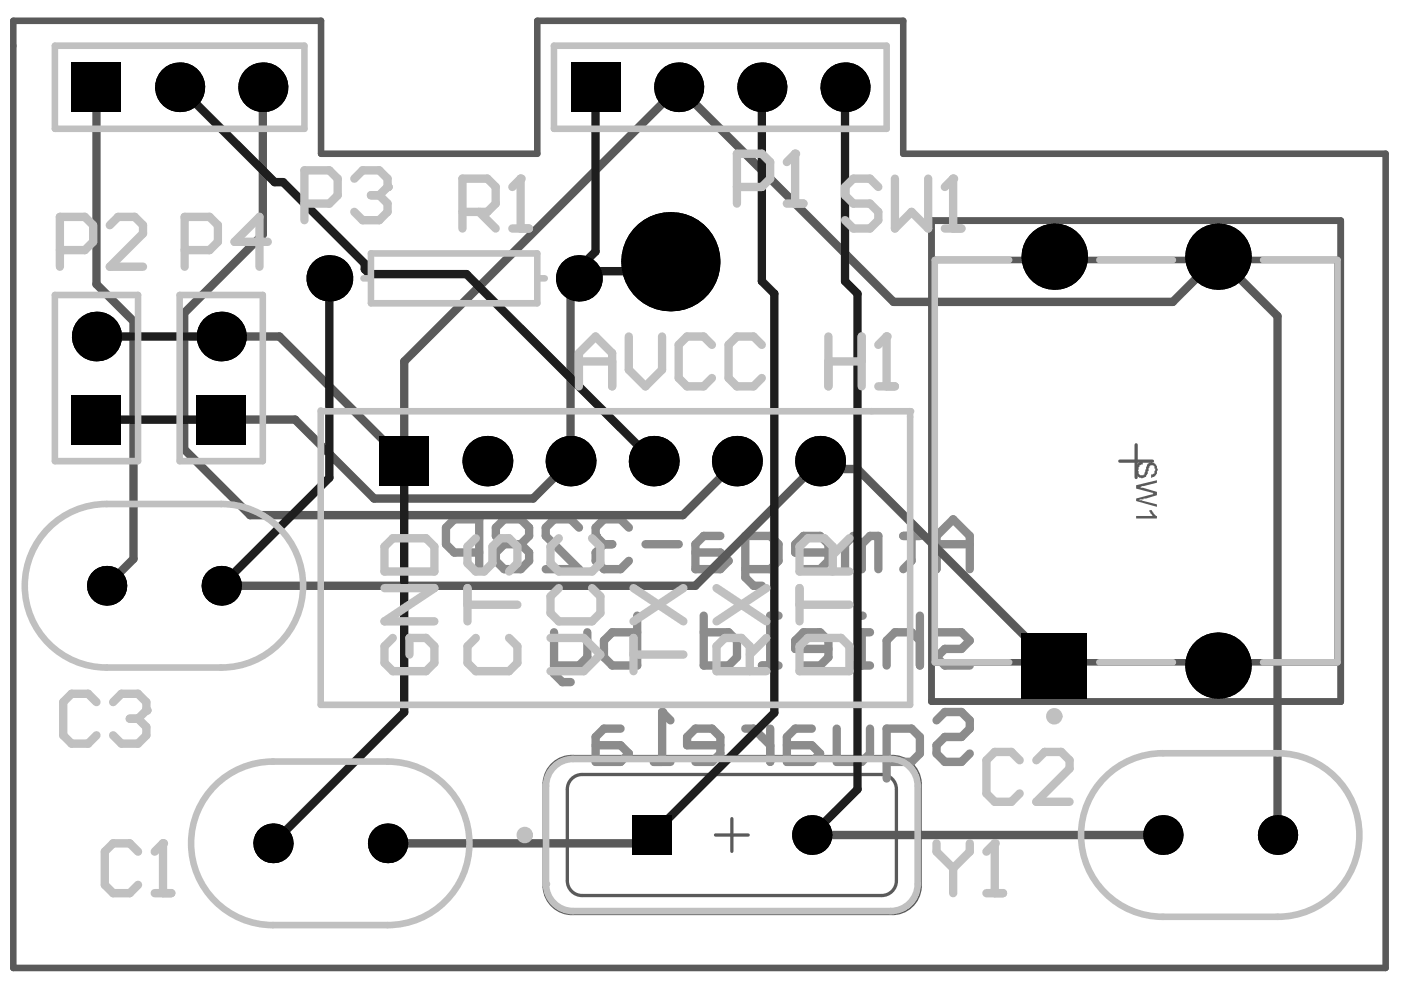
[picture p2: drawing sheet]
<svg xmlns="http://www.w3.org/2000/svg" width="297mm" height="210mm" viewBox="0 0 297 210" stroke-linecap="round" stroke-linejoin="round" font-family="sans-serif">
<path d="M151.7 177h6.9M155.2 173.6v6.9" fill="none" stroke="#5a5a5a" stroke-width=".7"/>
<path d="M121.5 160.2h67.3a6.1 6.1 0 0 1 6.5 5.7v22.2a6.1 6.1 0 0 1-6.3 5.8M121.6 160.2a6.1 6.1 0 0 0-6.4 5.7v22.2a6.1 6.1 0 0 0 6.3 5.8h67.3" fill="none" stroke="#5a5a5a" stroke-width=".35"/>
<circle cx="115.8" cy="187.4" r=".35" fill="#5a5a5a"/>
<path d="M237.4 97.8h7M240.9 94.3v6.9M117.4 162.6a5.7 5.7 0 0 1 4.1-1.7h67.3a5.7 5.7 0 0 1 5.8 5.7v20.8a5.7 5.7 0 0 1-5.8 5.8h-67.3a5.7 5.7 0 0 1-5.7-5.8v-20.8a5.7 5.7 0 0 1 1.6-4zM121 165.4a3.1 3.1 0 0 1 2.4-1.2h63.5a3.1 3.1 0 0 1 3.2 3.1v19.5a3.1 3.1 0 0 1-3.2 3.1h-63.5a3.1 3.1 0 0 1-3.1-3.1v-19.5l.1-.7z" fill="none" stroke="#5a5a5a" stroke-width=".7"/>
<path d="M197.5 46.8h86.8v101.9h-86.8z" fill="none" stroke="#5a5a5a" stroke-width="1.4"/>
<g fill="#5a5a5a">
<path d="M240.9 98.7h.2a.95 .95 0 0 1 1-.8l.2-.1v.7l-.7 .2-.2 .8-.2 .2 .2 .2a.76 .76 0 0 0 .3 .8 .76 .76 0 0 0 .8 .1l.5-1.4a1.15 1.15 0 0 1 .5-1.1v-.2h.4l.2-.2h.1v.2h.4a1.78 1.78 0 0 1 .7 2.1l-.2 .6-.3 .1v.2l-.7 .2v-.7l.7-.2v-.5l.1-.2-.1-.9a.88 .88 0 0 0-1.1 0v.4h-.2v.7h-.1v.5l-.2 .4h-.2v.3h-.2a1.21 1.21 0 0 1-1.4 .1 1.21 1.21 0 0 1-.5-1.3z"/>
<path d="M240.9 102.9l4.4-1.1v.6l-3.2 .7-.2 .1h-.5l3.9 1.1v.7l-2.3 .7h-.5v.2h-.7l-.4 .2h.7l.2 .1 3 .7v.6l-4.4-1.3v-.5l3.9-1.1-3.9-1z"/>
<path d="M240.9 109.4h3.5l-.2-.4-.3-.1v-.4h-.2v-.3h.5l.2 .5h.2l.5 .7h.2v.5h-4.4z"/>
</g>
<path d="M2.8 4.4h65.3v28.2h45.8v-28.2h77.6v28.2h102.3v172.6h-291zM197.5 46.8h86.8v101.9h-86.8zM198.2 55.1h85.4v85.3h-85.4z" fill="none" stroke="#5a5a5a" stroke-width="1.4"/>
<path d="M133.3 111.9l-1.7-1.8h-3.6l-1.7 1.8v1.7M136.9 115.4h7M152.7 113.6h-3.5l-1.8 1.8v5.3h5.3l1.8-1.8-1.8-1.7h-5.3M175.6 117.2h-7v-1.8l1.8-1.8h3.5l1.7 1.8v3.5l-1.7 1.8h-3.5M182.7 115.4l1.8-1.8h1.7v7.1M182.7 115.4v5.3M182.7 115.4l-1.8-1.8-1.7 1.8v5.3M191.5 113.6h3.5M193.3 111.9v7l-1.8 1.8M198.6 115.4h7M158 120.7h5.3l1.8-1.8v-3.5l-1.8-1.8h-5.3v8.8l1.8 1.8h1.7M198.6 120.7v-7.1l3.5-3.5 3.5 3.5v7.1" fill="none" stroke="#8c8c8c" stroke-width="1.8"/>
<circle cx="126.3" cy="113.6" r=".89" fill="#8c8c8c"/>
<g fill="none" stroke="#8c8c8c" stroke-width="1.8">
<path d="M101.6 117.2h-5.3l-1.7-1.8v-3.5l1.7-1.8h5.3v10.6M106.9 115.4h3.5M106.9 115.4l-1.8 1.8v1.7l1.8 1.8h3.5l1.8-1.8v-1.7l-1.8-1.8M106.9 115.4l-1.8-1.8v-1.7l1.8-1.8h3.5l1.8 1.8v1.7l-1.8 1.8M122.8 111.9l-1.8-1.8h-3.5l-1.8 1.8v1.7l7.1 7.1h-7.1M126.3 113.6l1.7 1.8M128 115.4h1.8M128 115.4l-1.7 1.8v1.7l1.7 1.8h3.6l1.7-1.8M184.5 134.1h-1.8v7M195 135.8l-1.7-1.7h-3.6l-1.7 1.7v5.3M195 130.5v10.6M198.6 134.1h5.3l1.7 1.7-1.7 1.8h-3.6l-1.7 1.7 1.7 1.8h5.3"/>
<path d="M180.9 141.1h3.6"/>
</g>
<circle cx="182.7" cy="130.5" r=".89" fill="#8c8c8c"/>
<g fill="none" stroke="#8c8c8c" stroke-width="1.8">
<path d="M117.5 134.1v8.8l1.7 1.7h1.8M124.5 134.1v5.2l-1.7 1.8h-5.3M135.1 130.5v10.6h-5.3l-1.8-1.8v-3.5l1.8-1.7h5.3M149.2 130.5v10.6h5.3l1.8-1.8v-3.5l-1.8-1.7h-5.3M165.1 130.5h-1.8v10.6M175.6 137.6h-7v-1.8l1.8-1.7h3.5l1.7 1.7v3.5l-1.7 1.8h-3.5M140.4 151v10.5M152.7 158h-7v-1.7l1.7-1.8h3.6l1.7 1.8v3.5l-1.7 1.7h-3.6M158 154.5h1.8l3.5 3.5M161.5 141.1h3.6M163.3 154.5v7M172.1 154.5h-3.5l-1.8 1.8v5.2h5.3l1.8-1.7-1.8-1.8h-5.3"/>
<path d="M177.4 154.5v7h5.3l1.8-1.7v-5.3M198.6 152.7l1.7-1.7h3.6l1.7 1.7v1.8l-1.7 1.8h-3.6l-1.7 1.7v1.8l1.7 1.7h3.6l1.7-1.7M138.6 161.5h3.6M188 161.5h5.3l1.7-1.7v-3.5l-1.7-1.8h-5.3v10.6"/>
</g>
<circle cx="140.4" cy="151" r=".89" fill="#8c8c8c"/>
<path d="M131.6 154.5h-3.6l-1.7 1.8v5.2h5.3l1.7-1.7-1.7-1.8h-5.3M140.4 151l1.8 1.7" fill="none" stroke="#8c8c8c" stroke-width="1.8"/>
<path d="M20.5 18.5v41.8l7.8 7.8v50.4l-5.7 5.7M55.7 18.5v31.2l-16.6 16.7v28.9l13.9 13.9h91.8l11.4-11.4M122.7 59v2.2l-1.7 1.7v34.9l-8 7.9h-33.7l-16.7-16.7h-15.7M46.9 71.3h12.4l26.4 26.5v-21.2l58.2-58.1 45.5 45.5h59.3l9.5-9.6 12.7 12.6v110M46.9 124.2h100.5l26.5-26.4 1.6 1.6h6.3l41.7 41.7M138.2 177l-1.7 1.8h-54.3M172.1 177h74.5" fill="none" stroke="#5a5a5a" stroke-width="1.8"/>
<g fill="#000">
<path d="M15.2 13.3h10.5v10.4h-10.5z" fill-rule="evenodd"/>
<path d="M15.2 13.3h10.5v10.4h-10.5z" fill-rule="evenodd"/>
<path d="M121.1 13.3h10.4v10.4h-10.4z" fill-rule="evenodd"/>
<path d="M121.1 13.3h10.4v10.4h-10.4z" fill-rule="evenodd"/>
<path d="M15.2 83.8h10.5v10.4h-10.5z" fill-rule="evenodd"/>
<path d="M15.2 83.8h10.5v10.4h-10.5z" fill-rule="evenodd"/>
<path d="M41.7 83.8h10.4v10.4h-10.4z" fill-rule="evenodd"/>
<path d="M41.7 83.8h10.4v10.4h-10.4z" fill-rule="evenodd"/>
<path d="M80.4 92.5h10.6v10.6h-10.6z" fill-rule="evenodd"/>
<path d="M80.4 92.5h10.6v10.6h-10.6z" fill-rule="evenodd"/>
<path d="M216.6 134.2h13.9v13.9h-13.9z" fill-rule="evenodd"/>
<path d="M216.6 134.2h13.9v13.9h-13.9z" fill-rule="evenodd"/>
<path d="M134.1 172.9h8.3v8.3h-8.3z" fill-rule="evenodd"/>
<path d="M134.1 172.9h8.3v8.3h-8.3z" fill-rule="evenodd"/>
</g>
<g fill="#000">
<circle cx="38.1" cy="18.5" r="5.2"/>
<circle cx="55.7" cy="18.5" r="5.2"/>
<circle cx="143.9" cy="18.5" r="5.2"/>
<circle cx="161.5" cy="18.5" r="5.2"/>
<circle cx="179.2" cy="18.5" r="5.2"/>
<circle cx="69.8" cy="59" r="4.9"/>
<circle cx="122.7" cy="59" r="4.9"/>
<circle cx="142.1" cy="55.5" r="10.5"/>
<circle cx="223.5" cy="54.4" r="7"/>
<circle cx="258.2" cy="54.4" r="7"/>
<circle cx="20.5" cy="71.3" r="5.2"/>
<circle cx="46.9" cy="71.3" r="5.2"/>
<circle cx="103.3" cy="97.8" r="5.3"/>
<circle cx="121" cy="97.8" r="5.3"/>
<circle cx="138.6" cy="97.8" r="5.3"/>
<circle cx="156.2" cy="97.8" r="5.3"/>
<circle cx="173.9" cy="97.8" r="5.3"/>
<circle cx="22.6" cy="124.2" r="4.2"/>
<circle cx="46.9" cy="124.2" r="4.2"/>
<circle cx="258.2" cy="141.1" r="7"/>
<circle cx="57.9" cy="178.8" r="4.2"/>
<circle cx="82.2" cy="178.8" r="4.2"/>
<circle cx="172.1" cy="177" r="4.2"/>
<circle cx="246.6" cy="177" r="4.2"/>
<circle cx="270.9" cy="177" r="4.2"/>
</g>
<path d="M38.1 18.5l20.1 20.1h1.8l17.3 17.3v1.2l1.1 1h20.5l39.7 39.7M126.3 18.5v34.8l-3.6 3.6v2.1l1.6-1.5h15.8l2-2M161.5 18.5v41.1l2.7 2.7v88.8l-26 25.9M179.2 18.5v41.1l2.6 2.7v105.1l-9.7 9.6M69.8 59v42.3l-22.9 22.9M20.5 71.3h26.4M20.5 89h26.4M85.7 97.8v53.2l-27.8 27.8" fill="none" stroke="#1e1e1e" stroke-width="1.8"/>
<path d="M11.6 9.7h52.9v17.6h-52.9zM117.4 9.7h70.6v17.6h-70.6zM214 55.1h-15.8v85.3h15.8M233.1 55.1h15.6M267.8 55.1h15.8v85.3h-15.8M193 87.2v1.2M233.1 140.4h15.6" fill="none" stroke="#c0c0c0" stroke-width="1.4"/>
<circle cx="193" cy="87.2" r=".7" fill="#c0c0c0"/>
<path d="M68 87.2h125M68 87v62.4h125v-61M22.6 106.9h24.3M22.6 141.5h24.3M57.9 161.5h24.3M115.8 166.6v20.8M121.5 160.9h67.3M194.6 166.6v20.8M57.9 196.1h24.3M121.5 193.2h67.3" fill="none" stroke="#c0c0c0" stroke-width="1.4"/>
<circle cx="115.8" cy="187.4" r=".7" fill="#c0c0c0"/>
<path d="M77.1 59h1.5M78.6 53.7h35.3v10.6h-35.3zM113.9 59h1.6M11.6 62.5h17.7v35.3h-17.7zM38.1 62.5h17.6v35.3h-17.6zM246.6 159.7h24.3M246.6 194.4h24.3" fill="none" stroke="#c0c0c0" stroke-width="1.4"/>
<g fill="none" stroke="#c0c0c0" stroke-width="1.8">
<path d="M175.6 71.4v10.5M175.6 76.6h7.1M182.7 71.4v10.5M188 71.4v10.5M186.2 81.9h3.5M81.5 115.9l1.8-1.8h7l1.8 1.8v5.3h-10.6zM100.9 114.1l-1.8 1.8v3.5l1.8 1.8h1.7l1.8-1.8v-3.5l1.8-1.8h1.7l1.8 1.8v3.5l-1.8 1.8M118.5 114.1l-1.8 1.8v3.5l1.8 1.8h7l1.8-1.8v-3.5l-1.8-1.8M180.1 114.1l-3.5 3.6M81.5 124.7h10.6l-10.6 7h10.6M83.3 135.3l-1.8 1.7v3.5l1.8 1.8h7l1.8-1.8v-3.5l-1.8-1.7h-3.5v3.5M99.1 128.2h10.6"/>
<path d="M99.1 124.7v7M100.9 135.3l-1.8 1.7v3.5l1.8 1.8h7l1.8-1.8v-3.5l-1.8-1.7M116.7 135.3h7.1l3.5 3.5-3.5 3.5h-7.1M118.5 124.7l-1.8 1.8v3.5l1.8 1.7h7l1.8-1.7v-3.5l-1.8-1.8M134.3 135.3v7M134.3 138.8h10.6M134.3 124.7l10.6 7M144.9 124.7l-10.6 7M151.9 124.7l10.6 7M162.5 135.3l-3.5 3.5M162.5 124.7l-10.6 7M169.5 137l1.8-1.7h7l1.8 1.7v5.3h-10.6z"/>
<path d="M169.5 124.7v7M169.5 128.2h10.6M176.6 121.2v-5.3l-1.8-1.8h-3.5l-1.8 1.8v5.3h10.6M159 142.3v-5.3l-1.8-1.7h-3.5l-1.8 1.7v5.3h10.6"/>
</g>
<circle cx="188" cy="71.4" r=".89" fill="#c0c0c0"/>
<g fill="none" stroke="#c0c0c0" stroke-width="1.8">
<path d="M39.1 53h5.3l1.8-1.7v-3.6l-1.8-1.7h-5.3v10.6M56.8 51.3h-7.1l5.3-5.3v10.6M122.7 76.6h7.1M133.3 71.4v7l3.5 3.5 3.6-3.5v-7M150.9 73.1l-1.7-1.7h-3.5l-1.8 1.7v7.1l1.8 1.7h3.5l1.7-1.7M161.5 73.1l-1.7-1.7h-3.6l-1.7 1.7v7.1l1.7 1.7h3.6l1.7-1.7M188 71.4l-1.8 1.7M122.7 81.9v-7l3.6-3.5 3.5 3.5v7M198.6 178.8v1.8l3.5 3.5M205.6 178.8v1.8l-3.5 3.5M210.9 178.8v10.6M202.1 184.1v5.3"/>
<path d="M209.1 189.4h3.6"/>
</g>
<circle cx="210.9" cy="178.8" r=".89" fill="#c0c0c0"/>
<path d="M186.2 39.6l-1.7-1.7h-3.6l-1.7 1.7v1.8l1.7 1.8h3.6l1.7 1.7v1.8l-1.7 1.7h-3.6l-1.7-1.7M189.7 37.9v10.5l3.6-3.5 3.5 3.5v-10.5M202.1 37.9v10.5M200.3 48.4h3.5M210.9 178.8l-1.8 1.8" fill="none" stroke="#c0c0c0" stroke-width="1.8"/>
<circle cx="202.1" cy="37.9" r=".89" fill="#c0c0c0"/>
<path d="M110.4 37.9v10.5M202.1 37.9l-1.8 1.7M98 44.9h5.3l1.8-1.7v-3.6l-1.8-1.7h-5.3v10.5M101.6 44.9l3.5 3.5M108.6 48.4h3.6" fill="none" stroke="#c0c0c0" stroke-width="1.8"/>
<circle cx="110.4" cy="37.9" r=".89" fill="#c0c0c0"/>
<path d="M75.1 37.9l1.8-1.8h3.5l1.8 1.8v1.7M110.4 37.9l-1.8 1.7M64.5 43.2h5.3l1.8-1.8v-3.5l-1.8-1.8h-5.3v10.6" fill="none" stroke="#c0c0c0" stroke-width="1.8"/>
<circle cx="82.2" cy="39.6" r=".89" fill="#c0c0c0"/>
<path d="M82.2 39.6l-1.8 1.8M156.2 39.6h5.3l1.8-1.7v-3.5l-1.8-1.8h-5.3v10.6M168.6 32.6v10.6M12.7 53h5.3l1.7-1.7v-3.6l-1.7-1.7h-5.3v10.6M23.3 47.7l1.7-1.7h3.6l1.7 1.7v1.8l-7 7.1h7M78.6 41.4h1.8M80.4 41.4l1.8 1.8v1.7l-1.8 1.8h-3.5l-1.8-1.8M166.8 43.2h3.5" fill="none" stroke="#c0c0c0" stroke-width="1.8"/>
<circle cx="168.6" cy="32.6" r=".89" fill="#c0c0c0"/>
<path d="M168.6 32.6l-1.8 1.8M20.5 148.9l-1.8-1.8h-3.5l-1.8 1.8v7l1.8 1.8h3.5l1.8-1.8M24 148.9l1.7-1.8h3.6l1.7 1.8v1.7" fill="none" stroke="#c0c0c0" stroke-width="1.8"/>
<circle cx="31" cy="150.6" r=".89" fill="#c0c0c0"/>
<path d="M27.5 152.4h1.8M29.3 152.4l1.7 1.7v1.8l-1.7 1.8h-3.6l-1.7-1.8M31 150.6l-1.7 1.8M34.6 178.8v10.6M216.2 161.2l-1.8-1.8h-3.5l-1.8 1.8v7l1.8 1.8h3.5l1.8-1.8M219.7 161.2l1.8-1.8h3.5l1.8 1.8v1.8l-7.1 7h7.1M29.3 180.6l-1.8-1.8h-3.5l-1.8 1.8v7l1.8 1.8h3.5l1.8-1.8M32.8 189.4h3.5" fill="none" stroke="#c0c0c0" stroke-width="1.8"/>
<circle cx="34.6" cy="178.8" r=".89" fill="#c0c0c0"/>
<path d="M34.6 178.8l-1.8 1.8" fill="none" stroke="#c0c0c0" stroke-width="1.8"/>
<g fill="none" stroke="#c0c0c0" stroke-width="1.7">
<circle cx="223.5" cy="151.9" r=".87"/>
<circle cx="111.3" cy="177" r=".87"/>
</g>
<path d="M22.6 106.9a17.3 17.3 0 0 0-17.3 17.3 17.3 17.3 0 0 0 17.3 17.3M46.9 106.9a17.3 17.3 0 0 1 17.4 17.3 17.3 17.3 0 0 1-17.4 17.3M246.6 159.7a17.3 17.3 0 0 0-17.4 17.3 17.3 17.3 0 0 0 17.4 17.4M270.9 159.7a17.3 17.3 0 0 1 17.3 17.3 17.3 17.3 0 0 1-17.3 17.4M57.9 161.5a17.3 17.3 0 0 0-17.4 17.3 17.3 17.3 0 0 0 17.4 17.3M82.2 161.5a17.3 17.3 0 0 1 17.3 17.3 17.3 17.3 0 0 1-17.3 17.3M121.5 160.9a5.7 5.7 0 0 0-5.7 5.7M188.8 160.9a5.7 5.7 0 0 1 5.8 5.7M115.8 187.4a5.7 5.7 0 0 0 5.7 5.8M194.6 187.4a5.7 5.7 0 0 1-5.8 5.8" fill="none" stroke="#c0c0c0" stroke-width="1.4"/>
</svg>
